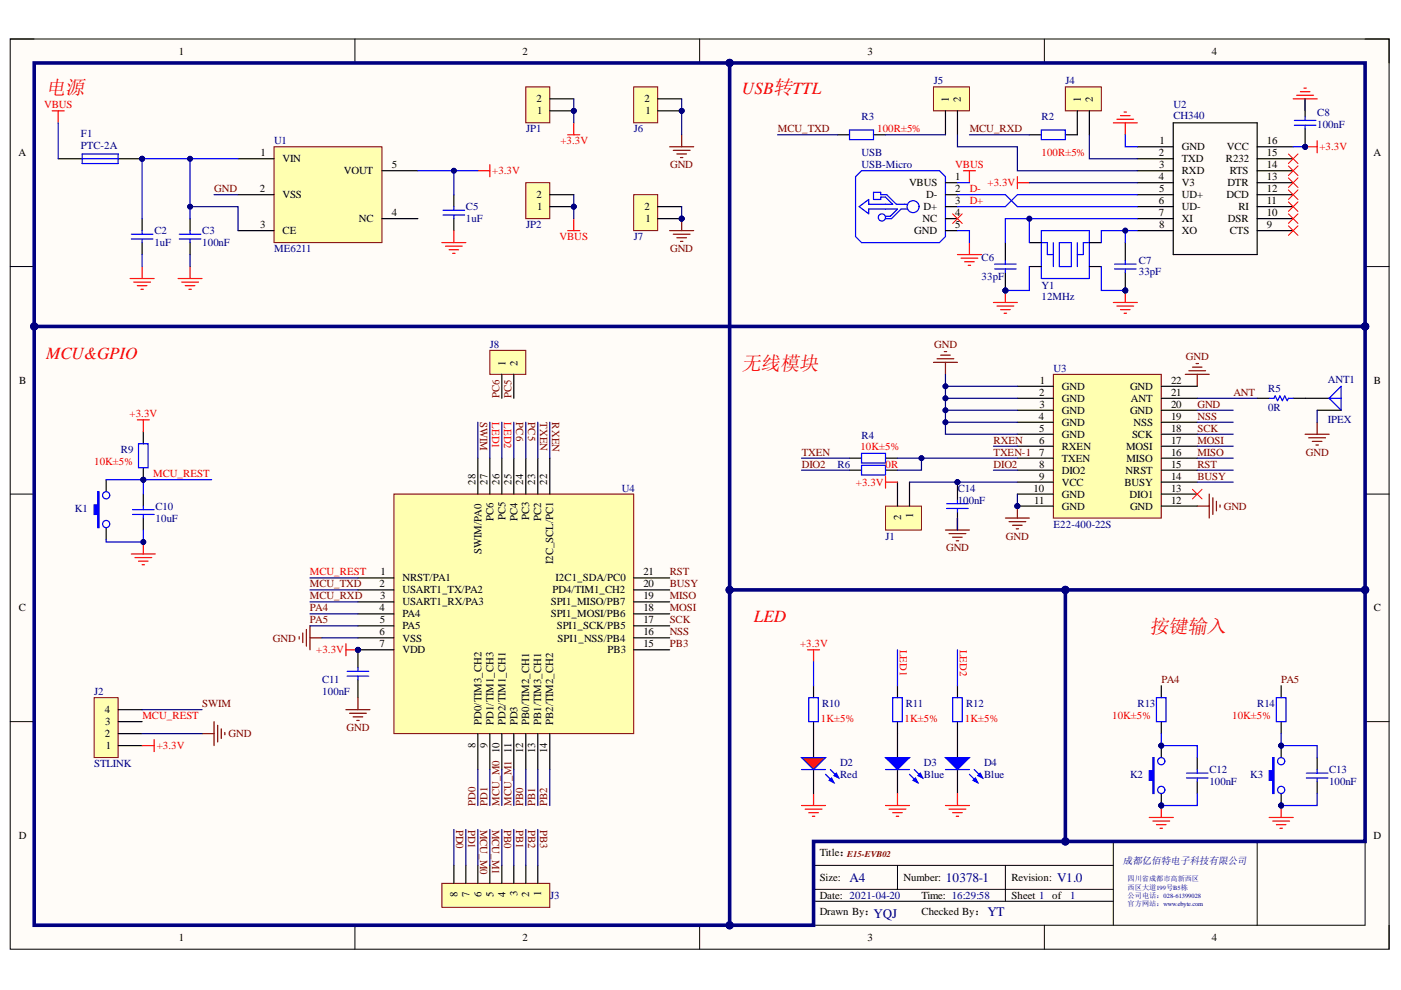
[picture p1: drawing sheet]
<svg xmlns="http://www.w3.org/2000/svg" width="297mm" height="210mm" viewBox="0 0 297 210" stroke-linecap="round" stroke-linejoin="round" font-family="sans-serif">
<defs><g id="words">
<g font-size="4.1" fill="#f00">
<text x="9.8" y="19.9">电源</text>
<text x="157.3" y="78.4">无线模块</text>
<text x="243.7" y="134.2">按键输入</text>
</g>
<g font-size="3.6" fill="#f00">
<text x="157.3" y="19.9">USB转TTL</text>
<text x="9.8" y="76">MCU&amp;GPIO</text>
<text x="159.8" y="131.9">LED</text>
</g>
<g font-size="2.8" fill="#000080">
<text x="180.1" y="187">A4</text>
<text x="200.5" y="187">10378-1</text>
<text x="224.1" y="187">V1.0</text>
<text x="185.2" y="194.6">YQJ</text>
<text x="209.4" y="194.3">YT</text>
</g>
<g font-size="2.3">
<text x="37.9" y="11.6">1</text>
<text x="110.8" y="11.6">2</text>
<text x="183.9" y="11.6">3</text>
<text x="256.9" y="11.6">4</text>
<text x="113.7" y="21.7">2</text>
<text x="136.7" y="21.7">2</text>
<text x="201.2" y="21.7" transform="rotate(-90 201.2 21.7)">1</text>
<text x="203.7" y="21.7" transform="rotate(-90 203.7 21.7)">2</text>
<text x="229.2" y="21.7" transform="rotate(-90 229.2 21.7)">1</text>
<text x="231.7" y="21.7" transform="rotate(-90 231.7 21.7)">2</text>
<text x="113.9" y="24.2">1</text>
<text x="136.8" y="24.2">1</text>
<text x="3.9" y="33.1">A</text>
<text x="55.2" y="33.1">1</text>
<text x="59.9" y="34.4">VIN</text>
<text x="83" y="35.7">5</text>
<text x="245.7" y="33.1">2</text>
<text x="245.8" y="35.7">3</text>
<text x="245.8" y="30.6">1</text>
<text x="250.6" y="31.9">GND</text>
<text x="250.6" y="34.4">TXD</text>
<text x="259.9" y="34.4">R232</text>
<text x="260.1" y="31.9">VCC</text>
<text x="268.6" y="35.7">14</text>
<text x="268.6" y="33.1">15</text>
<text x="268.6" y="30.6">16</text>
<text x="291.2" y="33.1">A</text>
<text x="55.1" y="40.7">2</text>
<text x="59.9" y="42">VSS</text>
<text x="72.9" y="36.9">VOUT</text>
<text x="113.7" y="42">2</text>
<text x="192.7" y="39.5">VBUS</text>
<text x="196.4" y="42">D-</text>
<text x="202.5" y="38.2">1</text>
<text x="202.5" y="40.7">2</text>
<text x="245.7" y="38.2">4</text>
<text x="245.8" y="40.7">5</text>
<text x="250.6" y="36.9">RXD</text>
<text x="250.6" y="39.5">V3</text>
<text x="250.6" y="42">UD+</text>
<text x="260.1" y="42">DCD</text>
<text x="260.2" y="39.5">DTR</text>
<text x="260.7" y="36.9">RTS</text>
<text x="268.6" y="40.7">12</text>
<text x="268.6" y="38.2">13</text>
<text x="76.1" y="47.1">NC</text>
<text x="83" y="45.8">4</text>
<text x="113.9" y="44.5">1</text>
<text x="136.7" y="44.5">2</text>
<text x="136.8" y="47.1">1</text>
<text x="195.6" y="47.1">NC</text>
<text x="195.8" y="44.5">D+</text>
<text x="202.5" y="43.3">3</text>
<text x="202.5" y="45.8">4</text>
<text x="245.7" y="43.3">6</text>
<text x="245.7" y="45.8">7</text>
<text x="250.6" y="44.5">UD-</text>
<text x="250.6" y="47.1">XI</text>
<text x="260.3" y="47.1">DSR</text>
<text x="262.6" y="44.5">RI</text>
<text x="268.6" y="45.8">10</text>
<text x="268.6" y="43.3">11</text>
<text x="55.1" y="48.3">3</text>
<text x="59.9" y="49.7">CE</text>
<text x="193.8" y="49.7">GND</text>
<text x="202.5" y="48.3">5</text>
<text x="245.8" y="48.3">8</text>
<text x="250.6" y="49.7">XO</text>
<text x="260.7" y="49.7">CTS</text>
<text x="268.6" y="48.3">9</text>
<text x="107.2" y="77.6" transform="rotate(-90 107.2 77.6)">1</text>
<text x="109.7" y="77.6" transform="rotate(-90 109.7 77.6)">2</text>
<text x="4.1" y="81.4">B</text>
<text x="220.3" y="83.9">2</text>
<text x="220.5" y="81.4">1</text>
<text x="225.1" y="82.6">GND</text>
<text x="239.6" y="82.6">GND</text>
<text x="248.3" y="83.9">21</text>
<text x="248.3" y="81.4">22</text>
<text x="291.3" y="81.4">B</text>
<text x="220.2" y="89">4</text>
<text x="220.4" y="86.4">3</text>
<text x="225.1" y="85.2">GND</text>
<text x="225.1" y="87.7">GND</text>
<text x="239.6" y="87.7">GND</text>
<text x="239.8" y="85.2">ANT</text>
<text x="248.3" y="89">19</text>
<text x="248.3" y="86.4">20</text>
<text x="220.3" y="91.5">5</text>
<text x="220.3" y="94.1">6</text>
<text x="225.1" y="90.2">GND</text>
<text x="225.1" y="92.8">GND</text>
<text x="225.1" y="95.4">RXEN</text>
<text x="238.7" y="95.4">MOSI</text>
<text x="240" y="92.8">SCK</text>
<text x="240.3" y="90.2">NSS</text>
<text x="248.3" y="94.1">17</text>
<text x="248.3" y="91.5">18</text>
<text x="220.3" y="96.6">7</text>
<text x="220.3" y="99.2">8</text>
<text x="220.3" y="101.7">9</text>
<text x="225.1" y="97.9">TXEN</text>
<text x="225.1" y="100.4">DIO2</text>
<text x="238.7" y="100.4">NRST</text>
<text x="238.8" y="97.9">MISO</text>
<text x="248.3" y="101.7">14</text>
<text x="248.3" y="99.2">15</text>
<text x="248.3" y="96.6">16</text>
<text x="100.8" y="102.7" transform="rotate(-90 100.8 102.7)">28</text>
<text x="103.3" y="102.7" transform="rotate(-90 103.3 102.7)">27</text>
<text x="105.9" y="102.7" transform="rotate(-90 105.9 102.7)">26</text>
<text x="108.4" y="102.7" transform="rotate(-90 108.4 102.7)">25</text>
<text x="111" y="102.7" transform="rotate(-90 111 102.7)">24</text>
<text x="113.5" y="102.7" transform="rotate(-90 113.5 102.7)">23</text>
<text x="116" y="102.7" transform="rotate(-90 116 102.7)">22</text>
<text x="219.1" y="104.3">10</text>
<text x="219.3" y="106.8">11</text>
<text x="225.1" y="103">VCC</text>
<text x="225.1" y="105.5">GND</text>
<text x="238.4" y="103">BUSY</text>
<text x="239.5" y="105.5">DIO1</text>
<text x="248.3" y="106.8">12</text>
<text x="248.3" y="104.3">13</text>
<text x="104.6" y="110.4" transform="rotate(-90 104.6 110.4)">PC6</text>
<text x="107.2" y="110.3" transform="rotate(-90 107.2 110.3)">PC5</text>
<text x="109.7" y="110.4" transform="rotate(-90 109.7 110.4)">PC4</text>
<text x="112.2" y="110.3" transform="rotate(-90 112.2 110.3)">PC3</text>
<text x="114.8" y="110.4" transform="rotate(-90 114.8 110.4)">PC2</text>
<text x="191" y="110.2" transform="rotate(-90 191 110.2)">2</text>
<text x="193.6" y="109.9" transform="rotate(-90 193.6 109.9)">1</text>
<text x="225.1" y="108.1">GND</text>
<text x="239.6" y="108.1">GND</text>
<text x="102.1" y="117.4" transform="rotate(-90 102.1 117.4)">SWIM/PA0</text>
<text x="117.3" y="119.6" transform="rotate(-90 117.3 119.6)">I2C_SCL/PC1</text>
<text x="80.4" y="124.5">2</text>
<text x="80.7" y="122">1</text>
<text x="85.3" y="123.3">NRST/PA1</text>
<text x="85.3" y="125.8">USART1_TX/PA2</text>
<text x="117.1" y="125.8">PD4/TIM1_CH2</text>
<text x="117.8" y="123.3">I2C1_SDA/PC0</text>
<text x="136.4" y="124.5">20</text>
<text x="136.4" y="122">21</text>
<text x="4" y="129.6">C</text>
<text x="80.4" y="129.6">4</text>
<text x="80.6" y="127.1">3</text>
<text x="85.3" y="128.3">USART1_RX/PA3</text>
<text x="85.3" y="130.9">PA4</text>
<text x="116.8" y="130.9">SPI1_MOSI/PB6</text>
<text x="116.8" y="128.3">SPI1_MISO/PB7</text>
<text x="136.4" y="129.6">18</text>
<text x="136.4" y="127.1">19</text>
<text x="291.3" y="129.6">C</text>
<text x="80.4" y="134.7">6</text>
<text x="80.4" y="137.3">7</text>
<text x="80.5" y="132.1">5</text>
<text x="85.3" y="133.4">PA5</text>
<text x="85.3" y="136">VSS</text>
<text x="118.1" y="133.4">SPI1_SCK/PB5</text>
<text x="118.2" y="136">SPI1_NSS/PB4</text>
<text x="136.4" y="137.3">15</text>
<text x="136.4" y="134.7">16</text>
<text x="136.4" y="132.1">17</text>
<text x="85.3" y="138.5">VDD</text>
<text x="128.8" y="138.5">PB3</text>
<text x="22.2" y="151.2">4</text>
<text x="22.3" y="153.8">3</text>
<text x="102.1" y="153.8" transform="rotate(-90 102.1 153.8)">PD0/TIM3_CH2</text>
<text x="104.6" y="153.8" transform="rotate(-90 104.6 153.8)">PD1/TIM1_CH3</text>
<text x="107.2" y="153.8" transform="rotate(-90 107.2 153.8)">PD2/TIM1_CH1</text>
<text x="109.7" y="153.8" transform="rotate(-90 109.7 153.8)">PD3</text>
<text x="112.2" y="153.8" transform="rotate(-90 112.2 153.8)">PB0/TIM2_CH1</text>
<text x="114.8" y="153.8" transform="rotate(-90 114.8 153.8)">PB1/TIM3_CH1</text>
<text x="117.3" y="153.8" transform="rotate(-90 117.3 153.8)">PB2/TIM2_CH2</text>
<text x="22.2" y="156.3">2</text>
<text x="22.4" y="158.8">1</text>
<text x="100.8" y="158.6" transform="rotate(-90 100.8 158.6)">8</text>
<text x="103.3" y="158.7" transform="rotate(-90 103.3 158.7)">9</text>
<text x="105.9" y="159.8" transform="rotate(-90 105.9 159.8)">10</text>
<text x="108.4" y="159.6" transform="rotate(-90 108.4 159.6)">11</text>
<text x="111" y="159.8" transform="rotate(-90 111 159.8)">12</text>
<text x="113.5" y="159.7" transform="rotate(-90 113.5 159.7)">13</text>
<text x="116" y="159.8" transform="rotate(-90 116 159.8)">14</text>
<text x="4" y="177.8">D</text>
<text x="291.2" y="177.8">D</text>
<text x="173.8" y="181.5">Title：</text>
<text x="97" y="190.1" transform="rotate(-90 97 190.1)">8</text>
<text x="99.5" y="190.1" transform="rotate(-90 99.5 190.1)">7</text>
<text x="102.1" y="190.1" transform="rotate(-90 102.1 190.1)">6</text>
<text x="104.6" y="190.1" transform="rotate(-90 104.6 190.1)">5</text>
<text x="107.2" y="190.2" transform="rotate(-90 107.2 190.2)">4</text>
<text x="109.7" y="190" transform="rotate(-90 109.7 190)">3</text>
<text x="112.2" y="190.1" transform="rotate(-90 112.2 190.1)">2</text>
<text x="114.8" y="189.9" transform="rotate(-90 114.8 189.9)">1</text>
<text x="173.8" y="186.8">Size:</text>
<text x="173.8" y="190.6">Date: 2021-04-20</text>
<text x="191.6" y="186.8">Number:</text>
<text x="195.4" y="190.6">Time: 16:29:58</text>
<text x="214.5" y="186.8">Revision:</text>
<text x="214.5" y="190.6">Sheet 1</text>
<text x="223.1" y="190.6">of</text>
<text x="173.8" y="194.1">Drawn By：</text>
<text x="195.4" y="194.1">Checked By：</text>
<text x="37.9" y="199.5">1</text>
<text x="110.8" y="199.5">2</text>
<text x="183.9" y="199.5">3</text>
<text x="256.9" y="199.5">4</text>
</g>
<g font-size="2.3" fill="#000080">
<text x="198" y="17.9">J5</text>
<text x="225.9" y="17.9">J4</text>
<text x="248.8" y="23">U2</text>
<text x="17.2" y="29.1">F1</text>
<text x="111.5" y="28">JP1</text>
<text x="134.4" y="28">J6</text>
<text x="182.7" y="25.5">R3</text>
<text x="220.8" y="25.5">R2</text>
<text x="248.8" y="25.3">CH340</text>
<text x="279.3" y="24.5">C8</text>
<text x="279.3" y="27">100nF</text>
<text x="17.2" y="31.6">PTC-2A</text>
<text x="58.1" y="30.6">U1</text>
<text x="182.7" y="33.1">USB</text>
<text x="182.7" y="35.7">USB-Micro</text>
<text x="98.8" y="44.5">C5</text>
<text x="98.8" y="47.1">1uF</text>
<text x="32.7" y="49.7">C2</text>
<text x="32.7" y="52.2">1uF</text>
<text x="42.9" y="49.7">C3</text>
<text x="42.9" y="52.2">100nF</text>
<text x="58.1" y="53.5">ME6211</text>
<text x="111.5" y="48.3">JP2</text>
<text x="134.4" y="50.9">J7</text>
<text x="208.1" y="55.3">C6</text>
<text x="208.1" y="59.3">33pF</text>
<text x="241.4" y="56">C7</text>
<text x="241.4" y="58.3">33pF</text>
<text x="220.8" y="61.3">Y1</text>
<text x="220.8" y="63.6">12MHz</text>
<text x="103.9" y="73.8">J8</text>
<text x="223.4" y="78.8">U3</text>
<text x="268.8" y="83.1">R5</text>
<text x="281.5" y="81.1">ANT1</text>
<text x="268.8" y="87.2">0R</text>
<text x="281.5" y="89.7">IPEX</text>
<text x="182.7" y="93.1">R4</text>
<text x="25.6" y="96.1">R9</text>
<text x="177.6" y="99.2">R6</text>
<text x="131.8" y="104.3">U4</text>
<text x="203.1" y="104.3">C14</text>
<text x="203.1" y="106.8">100nF</text>
<text x="15.9" y="108.6">K1</text>
<text x="33" y="108.1">C10</text>
<text x="33" y="110.6">10uF</text>
<text x="223.4" y="111.9">E22-400-22S</text>
<text x="187.7" y="114.4">J1</text>
<text x="20" y="147.4">J2</text>
<text x="68.3" y="144.9">C11</text>
<text x="68.3" y="147.4">100nF</text>
<text x="174.3" y="150">R10</text>
<text x="192.1" y="150">R11</text>
<text x="204.8" y="150">R12</text>
<text x="241.2" y="150">R13</text>
<text x="266.6" y="150">R14</text>
<text x="20" y="162.6">STLINK</text>
<text x="178.1" y="162.4">D2</text>
<text x="178.1" y="164.9">Red</text>
<text x="195.9" y="162.4">D3</text>
<text x="195.9" y="164.9">Blue</text>
<text x="208.6" y="162.4">D4</text>
<text x="208.6" y="164.9">Blue</text>
<text x="239.6" y="164.9">K2</text>
<text x="256.4" y="163.9">C12</text>
<text x="256.4" y="166.4">100nF</text>
<text x="265" y="164.9">K3</text>
<text x="281.8" y="163.9">C13</text>
<text x="281.8" y="166.4">100nF</text>
<text x="116.6" y="190.6">J3</text>
<text x="226.9" y="190.6">1</text>
</g>
<g font-size="2.3" fill="#f00">
<text x="9.4" y="23">VBUS</text>
<text x="186" y="28">100R±5%</text>
<text x="118.8" y="30.6">+3.3V</text>
<text x="202.5" y="35.7">VBUS</text>
<text x="220.8" y="33.1">100R±5%</text>
<text x="279.8" y="31.9">+3.3V</text>
<text x="104.4" y="36.9">+3.3V</text>
<text x="205.6" y="40.7">D-</text>
<text x="209.4" y="39.5">+3.3V</text>
<text x="205.6" y="43.3">D+</text>
<text x="118.7" y="50.9">VBUS</text>
<text x="27.5" y="88.5">+3.3V</text>
<text x="104.4" y="89.6" transform="rotate(90 104.4 89.6)">LED1</text>
<text x="106.9" y="89.6" transform="rotate(90 106.9 89.6)">LED2</text>
<text x="182.4" y="95.4">10K±5%</text>
<text x="20" y="98.7">10K±5%</text>
<text x="32.5" y="101.2">MCU_REST</text>
<text x="187.7" y="99.2">0R</text>
<text x="181.5" y="103">+3.3V</text>
<text x="65.7" y="122">MCU_REST</text>
<text x="169.6" y="137.3">+3.3V</text>
<text x="190.8" y="137.8" transform="rotate(90 190.8 137.8)">LED1</text>
<text x="203.5" y="137.8" transform="rotate(90 203.5 137.8)">LED2</text>
<text x="67.1" y="138.5">+3.3V</text>
<text x="30.2" y="152.5">MCU_REST</text>
<text x="174" y="153">1K±5%</text>
<text x="191.8" y="153">1K±5%</text>
<text x="204.6" y="153">1K±5%</text>
<text x="235.8" y="152.5">10K±5%</text>
<text x="261.2" y="152.5">10K±5%</text>
<text x="33.2" y="158.8">+3.3V</text>
</g>
<g font-size="2.3" fill="#800000">
<text x="164.9" y="28">MCU_TXD</text>
<text x="205.6" y="28">MCU_RXD</text>
<text x="142.1" y="35.7">GND</text>
<text x="45.4" y="40.7">GND</text>
<text x="142.1" y="53.5">GND</text>
<text x="198.1" y="73.8">GND</text>
<text x="251.4" y="76.3">GND</text>
<text x="261.5" y="83.9">ANT</text>
<text x="101.8" y="89.6" transform="rotate(90 101.8 89.6)">SWIM</text>
<text x="105.9" y="84.5" transform="rotate(-90 105.9 84.5)">PC6</text>
<text x="108.4" y="84.5" transform="rotate(-90 108.4 84.5)">PC5</text>
<text x="109.4" y="89.6" transform="rotate(90 109.4 89.6)">PC6</text>
<text x="112" y="89.6" transform="rotate(90 112 89.6)">PC5</text>
<text x="114.5" y="89.6" transform="rotate(90 114.5 89.6)">TXEN</text>
<text x="117" y="89.6" transform="rotate(90 117 89.6)">RXEN</text>
<text x="253.9" y="86.4">GND</text>
<text x="253.9" y="89">NSS</text>
<text x="210.7" y="94.1">RXEN</text>
<text x="253.9" y="91.5">SCK</text>
<text x="253.9" y="94.1">MOSI</text>
<text x="170" y="96.6">TXEN</text>
<text x="170" y="99.2">DIO2</text>
<text x="210.7" y="96.6">TXEN-1</text>
<text x="210.7" y="99.2">DIO2</text>
<text x="253.9" y="96.6">MISO</text>
<text x="253.9" y="99.2">RST</text>
<text x="253.9" y="101.7">BUSY</text>
<text x="276.9" y="96.6">GND</text>
<text x="259.5" y="108.1">GND</text>
<text x="200.6" y="116.9">GND</text>
<text x="213.3" y="114.4">GND</text>
<text x="65.7" y="124.5">MCU_TXD</text>
<text x="142" y="124.5">BUSY</text>
<text x="142" y="122">RST</text>
<text x="65.7" y="127.1">MCU_RXD</text>
<text x="65.7" y="129.6">PA4</text>
<text x="142" y="127.1">MISO</text>
<text x="142" y="129.6">MOSI</text>
<text x="57.8" y="136">GND</text>
<text x="65.7" y="132.1">PA5</text>
<text x="142" y="132.1">SCK</text>
<text x="142" y="134.7">NSS</text>
<text x="142" y="137.3">PB3</text>
<text x="42.9" y="150">SWIM</text>
<text x="246.3" y="144.9">PA4</text>
<text x="271.6" y="144.9">PA5</text>
<text x="73.5" y="155">GND</text>
<text x="48.5" y="156.3">GND</text>
<text x="100.8" y="170.8" transform="rotate(-90 100.8 170.8)">PD0</text>
<text x="103.3" y="170.8" transform="rotate(-90 103.3 170.8)">PD1</text>
<text x="105.9" y="170.8" transform="rotate(-90 105.9 170.8)">MCU_M0</text>
<text x="108.4" y="170.8" transform="rotate(-90 108.4 170.8)">MCU_M1</text>
<text x="111" y="170.8" transform="rotate(-90 111 170.8)">PB0</text>
<text x="113.5" y="170.8" transform="rotate(-90 113.5 170.8)">PB1</text>
<text x="116" y="170.8" transform="rotate(-90 116 170.8)">PB2</text>
<text x="96.7" y="175.9" transform="rotate(90 96.7 175.9)">PD0</text>
<text x="99.3" y="175.9" transform="rotate(90 99.3 175.9)">PD1</text>
<text x="101.8" y="175.9" transform="rotate(90 101.8 175.9)">MCU_M0</text>
<text x="104.4" y="175.9" transform="rotate(90 104.4 175.9)">MCU_M1</text>
<text x="106.9" y="175.9" transform="rotate(90 106.9 175.9)">PB0</text>
<text x="109.4" y="175.9" transform="rotate(90 109.4 175.9)">PB1</text>
<text x="112" y="175.9" transform="rotate(90 112 175.9)">PB2</text>
<text x="114.5" y="175.9" transform="rotate(90 114.5 175.9)">PB3</text>
</g>
<text font-size="2.1" fill="#000080" x="238.1" y="183.2">成都亿佰特电子科技有限公司</text>
<text font-size="1.9" fill="#800000" x="179.6" y="181.8">E15-EVB02</text>
<g font-size="1.5" fill="#000080">
<text x="239.1" y="186.9">四川省成都市高新西区</text>
<text x="239.1" y="188.6">西区大道</text>
<text x="239.1" y="190.4">公司电话：</text>
<text x="239.1" y="192.2">官方网站：</text>
</g>
<g font-size="1.4" fill="#000080">
<text x="245.2" y="188.6">199号B5栋</text>
<text x="246.7" y="190.4">028-61399028</text>
<text x="246.7" y="192.2">www.ebyte.com</text>
</g>
</g></defs>
<path d="M2.2 8.3h292.3v193h-292.3z" fill-rule="evenodd" fill="#fffcf8"/>
<path d="M2.2 8.3h292.3v193h-292.3z" fill="none" stroke="#000" stroke-width=".21"/>
<path d="M7.3 13.3h282.1v182.9h-282.1z" fill-rule="evenodd" fill="#fffcf8"/>
<g fill="none" stroke="#000" stroke-width=".21">
<path d="M2.2 8.3h5.1M7.3 13.3h282.1v182.9h-282.1zM75.3 8.3v5M148.3 8.3v5M221.4 8.3v5M289.4 8.3h5.1v5M2.2 56.5h5.1M289.4 56.5h5.1M2.2 104.8h5.1M289.4 104.8h5.1M2.2 153h5.1M289.4 153h5.1"/>
<path d="M236 178.4v17.8M266.5 178.4v17.8M289.4 178.4h-116.9v17.8M75.3 196.2v5.1M148.3 196.2v5.1M172.5 183.5h63.5M172.5 191.1h63.5M172.5 188.6h63.5M190.3 183.5v5.1M213.2 183.5v7.6M221.4 196.2v5.1M294.5 196.2v5.1"/>
</g>
<path d="M30.4 104.8v2.5M30.4 109.8v2.6" fill="none" stroke="#000" stroke-width=".25"/>
<path d="M28.1 108.1h4.6M28.1 109.1h4.6M30.4 107.3v.8M30.4 109.1v.7" fill="none" stroke="#00f" stroke-width=".25"/>
<circle cx="30.4" cy="101.7" r=".51" fill="#000080"/>
<circle cx="30.4" cy="101.7" r=".51" fill="none" stroke="#000080" stroke-width=".21"/>
<path d="M30.4 99.2v2.5" fill="none" stroke="#000" stroke-width=".25"/>
<circle cx="30.4" cy="101.7" r=".51" fill="#000080"/>
<circle cx="30.4" cy="101.7" r=".51" fill="none" stroke="#000080" stroke-width=".21"/>
<path d="M30.4 91.6v2.5" fill="none" stroke="#000" stroke-width=".25"/>
<path d="M29.4 94.1h2v5.1h-2z" fill="none" stroke="#00f" stroke-width=".25"/>
<path d="M27.8 117.5h5.1M28.6 118.2h3.6M29.4 119h2M30.1 119.7h.5M30.4 114.9v2.6" fill="none" stroke="#f00" stroke-width=".25"/>
<circle cx="30.4" cy="114.9" r=".51" fill="#000080"/>
<circle cx="30.4" cy="114.9" r=".51" fill="none" stroke="#000080" stroke-width=".21"/>
<path d="M22.5 101.7v2.6M22.5 111.9v2.5" fill="none" stroke="#000" stroke-width=".25"/>
<path d="M20.7 104.3h.3v7.6h-.3v-2.8h-.7v-2.1h.7z" fill-rule="evenodd" fill="#00f"/>
<g fill="none" stroke="#00f" stroke-width=".25">
<path d="M20.7 104.3h.3v7.6h-.3v-2.8h-.7v-2.1h.7z"/>
<circle cx="22.5" cy="105" r=".76"/>
<circle cx="22.5" cy="111.1" r=".76"/>
</g>
<circle cx="246.2" cy="158.1" r=".51" fill="#000080"/>
<circle cx="246.2" cy="158.1" r=".51" fill="none" stroke="#000080" stroke-width=".21"/>
<circle cx="246.2" cy="170.8" r=".51" fill="#000080"/>
<circle cx="246.2" cy="170.8" r=".51" fill="none" stroke="#000080" stroke-width=".21"/>
<path d="M246.2 158.1v2.5" fill="none" stroke="#000" stroke-width=".25"/>
<circle cx="246.2" cy="158.1" r=".51" fill="#000080"/>
<circle cx="246.2" cy="158.1" r=".51" fill="none" stroke="#000080" stroke-width=".21"/>
<path d="M246.2 168.2v2.6" fill="none" stroke="#000" stroke-width=".25"/>
<circle cx="246.2" cy="170.8" r=".51" fill="#000080"/>
<circle cx="246.2" cy="170.8" r=".51" fill="none" stroke="#000080" stroke-width=".21"/>
<path d="M244.4 160.6h.3v7.6h-.3v-2.7h-.7v-2.1h.7z" fill-rule="evenodd" fill="#00f"/>
<g fill="none" stroke="#00f" stroke-width=".25">
<path d="M245.2 147.9h2v5.1h-2zM244.4 160.6h.3v7.6h-.3v-2.7h-.7v-2.1h.7z"/>
<circle cx="246.2" cy="161.4" r=".76"/>
<circle cx="246.2" cy="167.5" r=".76"/>
</g>
<path d="M246.2 145.4v2.5M246.2 153v2.6" fill="none" stroke="#000" stroke-width=".25"/>
<path d="M243.7 173.3h5.1M244.4 174.1h3.6M245.2 174.8h2M246 175.6h.5M246.2 170.8v2.5" fill="none" stroke="#f00" stroke-width=".25"/>
<circle cx="246.2" cy="170.8" r=".51" fill="#000080"/>
<circle cx="246.2" cy="170.8" r=".51" fill="none" stroke="#000080" stroke-width=".21"/>
<circle cx="271.6" cy="158.1" r=".51" fill="#000080"/>
<circle cx="271.6" cy="158.1" r=".51" fill="none" stroke="#000080" stroke-width=".21"/>
<circle cx="271.6" cy="170.8" r=".51" fill="#000080"/>
<circle cx="271.6" cy="170.8" r=".51" fill="none" stroke="#000080" stroke-width=".21"/>
<path d="M271.6 158.1v2.5" fill="none" stroke="#000" stroke-width=".25"/>
<circle cx="271.6" cy="158.1" r=".51" fill="#000080"/>
<circle cx="271.6" cy="158.1" r=".51" fill="none" stroke="#000080" stroke-width=".21"/>
<path d="M271.6 168.2v2.6" fill="none" stroke="#000" stroke-width=".25"/>
<circle cx="271.6" cy="170.8" r=".51" fill="#000080"/>
<circle cx="271.6" cy="170.8" r=".51" fill="none" stroke="#000080" stroke-width=".21"/>
<path d="M269.9 160.6h.2v7.6h-.2v-2.7h-.8v-2.1h.8z" fill-rule="evenodd" fill="#00f"/>
<g fill="none" stroke="#00f" stroke-width=".25">
<path d="M270.6 147.9h2v5.1h-2zM269.9 160.6h.2v7.6h-.2v-2.7h-.8v-2.1h.8z"/>
<circle cx="271.6" cy="161.4" r=".76"/>
<circle cx="271.6" cy="167.5" r=".76"/>
</g>
<path d="M271.6 145.4v2.5M271.6 153v2.6" fill="none" stroke="#000" stroke-width=".25"/>
<path d="M269.1 173.3h5.1M269.9 174.1h3.5M270.6 174.8h2M271.4 175.6h.5M271.6 170.8v2.5" fill="none" stroke="#f00" stroke-width=".25"/>
<circle cx="271.6" cy="170.8" r=".51" fill="#000080"/>
<circle cx="271.6" cy="170.8" r=".51" fill="none" stroke="#000080" stroke-width=".21"/>
<g fill="none" stroke="#000" stroke-width=".25">
<path d="M241.1 31.1h7.7M241.1 33.7h7.7M241.1 36.2h7.7M241.1 38.7h7.7M248.8 26h17.7v28h-17.7zM266.5 31.1h7.7M266.5 33.7h7.7M266.5 36.2h7.7M266.5 38.7h7.7M241.1 41.3h7.7M241.1 43.8h7.7M241.1 46.4h7.7"/>
<path d="M241.1 48.9h7.7M266.5 41.3h7.7M266.5 43.8h7.7M266.5 46.4h7.7M266.5 48.9h7.7M253.8 160.6v2.6M253.8 165.7v2.5M279.3 160.6v2.6M279.3 165.7v2.5"/>
</g>
<path d="M251.6 163.9h4.5M251.6 164.9h4.5M253.8 163.2v.7M253.8 164.9v.8M277 163.9h4.5M277 164.9h4.5M279.3 163.2v.7M279.3 164.9v.8" fill="none" stroke="#00f" stroke-width=".25"/>
<circle cx="213.2" cy="61.6" r=".51" fill="#000080"/>
<circle cx="213.2" cy="61.6" r=".51" fill="none" stroke="#000080" stroke-width=".21"/>
<path d="M213.2 57.8v3.8" fill="none" stroke="#000" stroke-width=".25"/>
<circle cx="213.2" cy="61.6" r=".51" fill="#000080"/>
<circle cx="213.2" cy="61.6" r=".51" fill="none" stroke="#000080" stroke-width=".21"/>
<path d="M213.2 51.4v3.8" fill="none" stroke="#000" stroke-width=".25"/>
<path d="M210.9 56h4.6M210.9 57h4.6M213.2 55.2v.8M213.2 57v.8" fill="none" stroke="#00f" stroke-width=".25"/>
<circle cx="238.6" cy="61.6" r=".51" fill="#000080"/>
<circle cx="238.6" cy="61.6" r=".51" fill="none" stroke="#000080" stroke-width=".21"/>
<path d="M238.6 57.8v3.8" fill="none" stroke="#000" stroke-width=".25"/>
<circle cx="238.6" cy="61.6" r=".51" fill="#000080"/>
<circle cx="238.6" cy="61.6" r=".51" fill="none" stroke="#000080" stroke-width=".21"/>
<path d="M200.5 38.7h2.5M200.5 41.3h2.5M200.5 43.8h2.5M200.5 46.4h2.5M200.5 48.9h2.5M218.2 51.4h2.6M218.2 56.5h2.6M231 51.4h2.5M231 56.5h2.5M238.6 51.4v3.8" fill="none" stroke="#000" stroke-width=".25"/>
<g fill="none" stroke="#00f" stroke-width=".25">
<path d="M181.4 37.5l1.3-1.3h16.5l1.3 1.3v12.7l-1.3 1.2h-16.5l-1.3-1.2zM192.3 43.3h-2.3l-2-2h-1.3v-.5h-1.5v1.5h1.5v-.5h1l1.6 1.5h-5.1v-1l-2 1.5 2 1.5v-1h6.1l-1.5 1.6h-1.1M192.3 44.3h-1.3l-2 2.1h-1.3M220.8 51.4h1.3v2.6h1.2M220.8 48.9h10.2v10.2h-10.2zM223.3 51.4v5.1M224.6 51.4h2.5v5.1h-2.5zM228.4 51.4v5.1M231 51.4h-1.3v2.6h-1.3M236.3 56h4.6M236.3 57h4.6M238.6 55.2v.8"/>
<path d="M238.6 57v.8"/>
<circle cx="187" cy="46.1" r=".76"/>
<circle cx="193.6" cy="43.8" r="1.27"/>
</g>
<path d="M204.3 36.2h2.5M205.5 36.2v2.5" fill="none" stroke="#f00" stroke-width=".25"/>
<circle cx="276.7" cy="31.1" r=".51" fill="#000080"/>
<circle cx="276.7" cy="31.1" r=".51" fill="none" stroke="#000080" stroke-width=".21"/>
<path d="M276.7 27.3v3.8" fill="none" stroke="#000" stroke-width=".25"/>
<circle cx="276.7" cy="31.1" r=".51" fill="#000080"/>
<circle cx="276.7" cy="31.1" r=".51" fill="none" stroke="#000080" stroke-width=".21"/>
<path d="M276.7 21v3.8" fill="none" stroke="#000" stroke-width=".25"/>
<path d="M274.4 25.5h4.6M274.4 26.5h4.6M276.7 24.8v.7M276.7 26.5v.8" fill="none" stroke="#00f" stroke-width=".25"/>
<g fill="none" stroke="#f00" stroke-width=".25">
<path d="M236 26h5.1M236.8 25.3h3.6M237.6 24.5h2M238.3 23.8h.5M238.6 26v2.6M203 54h5.1M203.8 54.7h3.5M204.5 55.5h2.1M205.3 56.3h.5M205.5 51.4v2.6M210.6 64.1h5.1M211.4 64.9h3.5"/>
<path d="M212.1 65.7h2.1M212.9 66.4h.5M213.2 61.6v2.5"/>
</g>
<circle cx="213.2" cy="61.6" r=".51" fill="#000080"/>
<circle cx="213.2" cy="61.6" r=".51" fill="none" stroke="#000080" stroke-width=".21"/>
<path d="M236 64.1h5.1M236.8 64.9h3.6M237.6 65.7h2M238.3 66.4h.5M238.6 61.6v2.5" fill="none" stroke="#f00" stroke-width=".25"/>
<circle cx="238.6" cy="61.6" r=".51" fill="#000080"/>
<circle cx="238.6" cy="61.6" r=".51" fill="none" stroke="#000080" stroke-width=".21"/>
<g fill="none" stroke="#f00" stroke-width=".21">
<path d="M273.2 37.7l2 2M273.2 35.2l2 2M273.2 32.6l2 2.1M275.2 37.7l-2 2M275.2 35.2l-2 2M275.2 32.6l-2 2.1M202 45.3l2 2.1M204 45.3l-2 2.1M273.2 47.9l2 2M273.2 45.3l2 2.1M273.2 40.3l2 2M273.2 42.8l2 2"/>
<path d="M275.2 47.9l-2 2M275.2 45.3l-2 2.1M275.2 40.3l-2 2M275.2 42.8l-2 2"/>
</g>
<path d="M275.7 19.4h2M276.5 18.7h.5M274.2 21h5.1M274.9 20.2h3.6M276.7 21v2.5M171.2 137.8h2.6M172.5 137.8v2.5M169.9 170.8h5.1M170.7 171.5h3.6M171.5 172.3h2M172.2 173.1h.5M172.5 168.2v2.6" fill="none" stroke="#f00" stroke-width=".25"/>
<path d="M177.6 28.6h2.5M185.2 28.6h2.5M218.2 28.6h2.6M225.9 28.6h2.5M190.3 155.6v5M190.3 163.2v5" fill="none" stroke="#000" stroke-width=".25"/>
<path d="M180.1 27.6h5.1v2h-5.1zM220.8 27.6h5.1v2h-5.1z" fill="none" stroke="#00f" stroke-width=".25"/>
<path d="M187.7 160.6h5.1l-2.5 2.6z" fill="#00f"/>
<path d="M187.7 160.6h5.1l-2.5 2.6zM192.8 164.2l1.8 1.8M193.8 163.2l1.8 1.7" fill="none" stroke="#00f" stroke-width=".25"/>
<path d="M193.6 165.5l.5-.6 .5 1.1z" fill="#00f"/>
<path d="M193.6 165.5l.5-.6 .5 1.1z" fill="none" stroke="#00f" stroke-width=".25"/>
<path d="M195.1 163.9l.5 1-1-.5z" fill="#00f"/>
<path d="M187.7 163.2h5.1M195.1 163.9l.5 1-1-.5z" fill="none" stroke="#00f" stroke-width=".25"/>
<path d="M187.7 170.8h5.1M188.5 171.5h3.6M189.3 172.3h2M190 173.1h.5M190.3 168.2v2.6" fill="none" stroke="#f00" stroke-width=".25"/>
<path d="M203 155.6v5M203 163.2v5" fill="none" stroke="#000" stroke-width=".25"/>
<path d="M200.5 160.6h5l-2.5 2.6z" fill="#00f"/>
<path d="M200.5 160.6h5l-2.5 2.6zM205.5 164.2l1.8 1.8M206.6 163.2l1.7 1.7" fill="none" stroke="#00f" stroke-width=".25"/>
<path d="M206.3 165.5l.5-.6 .5 1.1z" fill="#00f"/>
<path d="M206.3 165.5l.5-.6 .5 1.1z" fill="none" stroke="#00f" stroke-width=".25"/>
<path d="M207.8 163.9l.5 1-1-.5z" fill="#00f"/>
<path d="M171.5 147.9h2v5.1h-2zM189.3 147.9h2v5.1h-2zM202 147.9h2v5.1h-2zM200.5 163.2h5M207.8 163.9l.5 1-1-.5z" fill="none" stroke="#00f" stroke-width=".25"/>
<path d="M200.5 170.8h5M201.2 171.5h3.6M202 172.3h2M202.7 173.1h.6M203 168.2v2.6" fill="none" stroke="#f00" stroke-width=".25"/>
<path d="M172.5 145.4v2.5M172.5 153v7.6M190.3 145.4v2.5M190.3 153v2.6M203 145.4v2.5M203 153v2.6M172.5 163.2v5" fill="none" stroke="#000" stroke-width=".25"/>
<path d="M169.9 160.6h5.1l-2.5 2.6z" fill="#f00"/>
<path d="M169.9 160.6h5.1l-2.5 2.6zM175 164.2l1.8 1.8M176.1 163.2l1.7 1.7" fill="none" stroke="#00f" stroke-width=".25"/>
<path d="M175.8 165.5l.5-.6 .5 1.1z" fill="#00f"/>
<path d="M175.8 165.5l.5-.6 .5 1.1z" fill="none" stroke="#00f" stroke-width=".25"/>
<path d="M177.3 163.9l.5 1-1-.5z" fill="#00f"/>
<path d="M169.9 163.2h5.1M177.3 163.9l.5 1-1-.5z" fill="none" stroke="#00f" stroke-width=".25"/>
<circle cx="75.9" cy="137.8" r=".51" fill="#000080"/>
<circle cx="75.9" cy="137.8" r=".51" fill="none" stroke="#000080" stroke-width=".21"/>
<path d="M83.5 104.8h50.9v50.7h-50.9z" fill-rule="evenodd" fill="#ffffb0"/>
<path d="M83.5 104.8h50.9v50.7h-50.9z" fill="none" stroke="#800000" stroke-width=".21"/>
<path d="M75.9 122.5h7.6M75.9 125.1h7.6M75.9 127.6h7.6M75.9 130.2h7.6M75.9 132.7h7.6M75.9 135.2h7.6M75.9 137.8h7.6" fill="none" stroke="#000" stroke-width=".25"/>
<circle cx="75.9" cy="137.8" r=".51" fill="#000080"/>
<circle cx="75.9" cy="137.8" r=".51" fill="none" stroke="#000080" stroke-width=".21"/>
<g fill="none" stroke="#000" stroke-width=".25">
<path d="M101.3 97.1v7.7M103.9 97.1v7.7M106.4 97.1v7.7M108.9 97.1v7.7M111.5 97.1v7.7M114 97.1v7.7M116.6 97.1v7.7M266.5 84.5h2.6M274.2 84.5h7.6M279.3 87h5M134.4 137.8h7.6M134.4 135.2h7.6"/>
<path d="M134.4 132.7h7.6M134.4 130.2h7.6M134.4 127.6h7.6M134.4 125.1h7.6M134.4 122.5h7.6M101.3 155.5v7.7M103.9 155.5v7.7M106.4 155.5v7.7M108.9 155.5v7.7M111.5 155.5v7.7M114 155.5v7.7M116.6 155.5v7.7"/>
</g>
<g fill="none" stroke="#800000" stroke-width=".25">
<path d="M197.9 76.8h5.1M198.7 76.1h3.5M199.4 75.3h2.1M200.2 74.5h.5M200.5 76.8v2.6M251.3 79.4h5.1M252.1 78.6h3.5M252.8 77.8h2.1M253.6 77.1h.5M253.8 79.4v2.5M276.7 92.1h5.1M277.5 92.8h3.5"/>
<path d="M278.2 93.6h2.1M279 94.4h.5M279.3 89.5v2.6M253.8 107.3h2.6M256.4 104.8v5M257.1 105.5v3.6M257.9 106.3v2M258.7 107v.6"/>
</g>
<path d="M269.1 84.5h1l.3-.6 .5 1.1 .5-1.1 .5 1.1 .5-1.1 .5 1.1 .3-.5h1M281.8 84.5l2.5-2.6v5.1zM281.8 84.5h2.5" fill="none" stroke="#00f" stroke-width=".25"/>
<circle cx="215.7" cy="107.3" r=".51" fill="#000080"/>
<circle cx="215.7" cy="107.3" r=".51" fill="none" stroke="#000080" stroke-width=".21"/>
<path d="M223.3 79.4h22.9v30.4h-22.9z" fill-rule="evenodd" fill="#ffffb0"/>
<path d="M223.3 79.4h22.9v30.4h-22.9z" fill="none" stroke="#800000" stroke-width=".21"/>
<path d="M215.7 81.9h7.6M215.7 84.5h7.6M215.7 87h7.6M215.7 89.5h7.6M215.7 92.1h7.6M215.7 94.6h7.6M215.7 97.1h7.6M215.7 99.7h7.6M215.7 102.2h7.6M215.7 104.8h7.6M215.7 107.3h7.6" fill="none" stroke="#000" stroke-width=".25"/>
<circle cx="215.7" cy="107.3" r=".51" fill="#000080"/>
<circle cx="215.7" cy="107.3" r=".51" fill="none" stroke="#000080" stroke-width=".21"/>
<g fill="none" stroke="#000" stroke-width=".25">
<path d="M30.1 46.4v2.5M30.1 51.4v2.6M40.3 46.4v2.5M40.3 51.4v2.6M246.2 99.7h7.6M246.2 97.1h7.6M246.2 94.6h7.6M246.2 92.1h7.6M246.2 89.5h7.6M246.2 87h7.6M246.2 84.5h7.6M246.2 81.9h7.6"/>
<path d="M246.2 107.3h7.6M246.2 104.8h7.6M246.2 102.2h7.6"/>
</g>
<path d="M27.8 49.7h4.6M27.8 50.7h4.6M30.1 48.9v.8M30.1 50.7v.7M38 49.7h4.6M38 50.7h4.6M40.3 48.9v.8M40.3 50.7v.7" fill="none" stroke="#00f" stroke-width=".25"/>
<path d="M27.6 59.1h5.1M28.4 59.8h3.5M30.1 56.5v2.6M37.8 59.1h5M38.5 59.8h3.6M40.3 56.5v2.6M29.1 60.6h2M29.9 61.3h.5M39.3 60.6h2M40 61.3h.6" fill="none" stroke="#f00" stroke-width=".25"/>
<circle cx="30.1" cy="33.7" r=".51" fill="#000080"/>
<circle cx="30.1" cy="33.7" r=".51" fill="none" stroke="#000080" stroke-width=".21"/>
<path d="M12.3 33.7h5.1M25 33.7h5.1" fill="none" stroke="#000" stroke-width=".25"/>
<circle cx="30.1" cy="33.7" r=".51" fill="#000080"/>
<circle cx="30.1" cy="33.7" r=".51" fill="none" stroke="#000080" stroke-width=".21"/>
<path d="M17.4 32.6h7.6v2.1h-7.6zM17.4 33.7h7.6M93.9 44.6h4.6M93.9 45.6h4.6M96.2 43.8v.8M96.2 45.6v.8" fill="none" stroke="#00f" stroke-width=".25"/>
<path d="M96.2 41.3v2.5M96.2 46.4v2.5" fill="none" stroke="#000" stroke-width=".25"/>
<path d="M11.1 23.5h2.5M12.3 23.5v2.5M101.3 36.2h2.6M103.9 34.9v2.6M93.7 51.4h5.1M94.4 52.2h3.6M95.2 53h2M96 53.7h.5M96.2 48.9v2.5" fill="none" stroke="#f00" stroke-width=".25"/>
<path d="M63.4 135v.5M64.2 134.2v2M65 133.5v3.5M65.7 132.7v5.1M65.7 135.2h2.6" fill="none" stroke="#800000" stroke-width=".25"/>
<circle cx="75.9" cy="137.8" r=".51" fill="#000080"/>
<circle cx="75.9" cy="137.8" r=".51" fill="none" stroke="#000080" stroke-width=".21"/>
<path d="M75.9 137.8v3.8M75.9 144.1v3.8" fill="none" stroke="#000" stroke-width=".25"/>
<circle cx="75.9" cy="137.8" r=".51" fill="#000080"/>
<circle cx="75.9" cy="137.8" r=".51" fill="none" stroke="#000080" stroke-width=".21"/>
<path d="M73.6 142.3h4.6M73.6 143.4h4.6M75.9 141.6v.7M75.9 143.4v.7" fill="none" stroke="#00f" stroke-width=".25"/>
<path d="M73.3 150.5h5.1M74.1 151.2h3.6M74.9 152h2M75.6 152.8h.5M75.9 147.9v2.6" fill="none" stroke="#800000" stroke-width=".25"/>
<path d="M20 147.9h5v12.7h-5z" fill-rule="evenodd" fill="#ffffb0"/>
<path d="M20 147.9h5v12.7h-5z" fill="none" stroke="#800000" stroke-width=".21"/>
<path d="M180.1 97.1h2.6M180.1 99.7h2.6M187.7 97.1h2.6M187.7 99.7h2.6M25 158.1h5.1M25 155.5h5.1M25 153h5.1M25 150.5h5.1" fill="none" stroke="#000" stroke-width=".25"/>
<path d="M182.7 96.1h5v2.1h-5zM182.7 98.7h5v2h-5z" fill="none" stroke="#00f" stroke-width=".25"/>
<path d="M187.7 107.3h7.7v5.1h-7.7z" fill-rule="evenodd" fill="#ffffb0"/>
<path d="M187.7 107.3h7.7v5.1h-7.7z" fill="none" stroke="#800000" stroke-width=".21"/>
<path d="M190.3 102.2v5.1M192.8 102.2v5.1" fill="none" stroke="#000" stroke-width=".25"/>
<path d="M213.2 109.8h5M213.9 110.6h3.6M214.7 111.4h2M215.5 112.1h.5M215.7 107.3v2.5" fill="none" stroke="#800000" stroke-width=".25"/>
<circle cx="215.7" cy="107.3" r=".51" fill="#000080"/>
<circle cx="215.7" cy="107.3" r=".51" fill="none" stroke="#000080" stroke-width=".21"/>
<path d="M42.8 155.5h2.6M45.4 153v5.1M46.1 153.8v3.5M46.9 154.5v2.1M47.7 155.3v.5" fill="none" stroke="#800000" stroke-width=".25"/>
<path d="M225.9 18.4h7.6v5.1h-7.6z" fill-rule="evenodd" fill="#ffffb0"/>
<path d="M225.9 18.4h7.6v5.1h-7.6z" fill="none" stroke="#800000" stroke-width=".21"/>
<path d="M228.4 23.5v5.1M231 23.5v5.1" fill="none" stroke="#000" stroke-width=".25"/>
<path d="M197.9 18.4h7.6v5.1h-7.6z" fill-rule="evenodd" fill="#ffffb0"/>
<path d="M197.9 18.4h7.6v5.1h-7.6z" fill="none" stroke="#800000" stroke-width=".21"/>
<path d="M200.5 23.5v5.1M203 23.5v5.1" fill="none" stroke="#000" stroke-width=".25"/>
<path d="M252.8 103.7l2.1 2.1M254.9 103.7l-2.1 2.1" fill="none" stroke="#f00" stroke-width=".21"/>
<circle cx="203" cy="102.2" r=".51" fill="#000080"/>
<circle cx="203" cy="102.2" r=".51" fill="none" stroke="#000080" stroke-width=".21"/>
<path d="M203 102.2v3.8M203 108.6v3.8" fill="none" stroke="#000" stroke-width=".25"/>
<circle cx="203" cy="102.2" r=".51" fill="#000080"/>
<circle cx="203" cy="102.2" r=".51" fill="none" stroke="#000080" stroke-width=".21"/>
<path d="M200.7 106.8h4.6M200.7 107.8h4.6M203 106v.8M203 107.8v.8" fill="none" stroke="#00f" stroke-width=".25"/>
<path d="M200.5 112.4h5M201.2 113.1h3.6M202 113.9h2M202.7 114.7h.6M203 109.8v2.6" fill="none" stroke="#800000" stroke-width=".25"/>
<path d="M58.1 31.1h22.9v20.3h-22.9z" fill-rule="evenodd" fill="#ffffb0"/>
<path d="M58.1 31.1h22.9v20.3h-22.9z" fill="none" stroke="#800000" stroke-width=".21"/>
<path d="M50.5 33.7h7.6M81 36.2h7.6M50.5 41.3h7.6M50.5 48.9h7.6M81 46.4h7.6" fill="none" stroke="#000" stroke-width=".25"/>
<path d="M120.4 28.6h2.5M121.6 26v2.6M120.4 48.9h2.5M121.6 46.4v2.5" fill="none" stroke="#f00" stroke-width=".25"/>
<circle cx="144.5" cy="23.5" r=".51" fill="#000080"/>
<circle cx="144.5" cy="23.5" r=".51" fill="none" stroke="#000080" stroke-width=".21"/>
<path d="M134.4 18.4h5v7.6h-5z" fill-rule="evenodd" fill="#ffffb0"/>
<path d="M134.4 18.4h5v7.6h-5z" fill="none" stroke="#800000" stroke-width=".21"/>
<path d="M139.4 23.5h5.1" fill="none" stroke="#000" stroke-width=".25"/>
<circle cx="144.5" cy="23.5" r=".51" fill="#000080"/>
<circle cx="144.5" cy="23.5" r=".51" fill="none" stroke="#000080" stroke-width=".21"/>
<path d="M139.4 21h5.1" fill="none" stroke="#000" stroke-width=".25"/>
<circle cx="144.5" cy="46.4" r=".51" fill="#000080"/>
<circle cx="144.5" cy="46.4" r=".51" fill="none" stroke="#000080" stroke-width=".21"/>
<path d="M134.4 41.3h5v7.6h-5z" fill-rule="evenodd" fill="#ffffb0"/>
<path d="M134.4 41.3h5v7.6h-5z" fill="none" stroke="#800000" stroke-width=".21"/>
<path d="M139.4 46.4h5.1" fill="none" stroke="#000" stroke-width=".25"/>
<circle cx="144.5" cy="46.4" r=".51" fill="#000080"/>
<circle cx="144.5" cy="46.4" r=".51" fill="none" stroke="#000080" stroke-width=".21"/>
<path d="M139.4 43.8h5.1" fill="none" stroke="#000" stroke-width=".25"/>
<path d="M142 31.1h5.1M142.7 31.9h3.6M143.5 32.6h2M144.3 33.4h.5M144.5 28.6v2.5M142 48.9h5.1M142.7 49.7h3.6M143.5 50.4h2M144.3 51.2h.5M144.5 46.4v2.5" fill="none" stroke="#800000" stroke-width=".25"/>
<circle cx="144.5" cy="46.4" r=".51" fill="#000080"/>
<circle cx="144.5" cy="46.4" r=".51" fill="none" stroke="#000080" stroke-width=".21"/>
<circle cx="121.6" cy="23.5" r=".51" fill="#000080"/>
<circle cx="121.6" cy="23.5" r=".51" fill="none" stroke="#000080" stroke-width=".21"/>
<path d="M111.5 18.4h5.1v7.6h-5.1z" fill-rule="evenodd" fill="#ffffb0"/>
<path d="M111.5 18.4h5.1v7.6h-5.1z" fill="none" stroke="#800000" stroke-width=".21"/>
<path d="M116.6 23.5h5" fill="none" stroke="#000" stroke-width=".25"/>
<circle cx="121.6" cy="23.5" r=".51" fill="#000080"/>
<circle cx="121.6" cy="23.5" r=".51" fill="none" stroke="#000080" stroke-width=".21"/>
<path d="M116.6 21h5" fill="none" stroke="#000" stroke-width=".25"/>
<circle cx="121.6" cy="43.8" r=".51" fill="#000080"/>
<circle cx="121.6" cy="43.8" r=".51" fill="none" stroke="#000080" stroke-width=".21"/>
<path d="M111.5 38.7h5.1v7.7h-5.1z" fill-rule="evenodd" fill="#ffffb0"/>
<path d="M111.5 38.7h5.1v7.7h-5.1z" fill="none" stroke="#800000" stroke-width=".21"/>
<path d="M116.6 43.8h5" fill="none" stroke="#000" stroke-width=".25"/>
<circle cx="121.6" cy="43.8" r=".51" fill="#000080"/>
<circle cx="121.6" cy="43.8" r=".51" fill="none" stroke="#000080" stroke-width=".21"/>
<path d="M116.6 41.3h5" fill="none" stroke="#000" stroke-width=".25"/>
<path d="M93.7 187.3h22.9v5.1h-22.9z" fill-rule="evenodd" fill="#ffffb0"/>
<path d="M93.7 187.3h22.9v5.1h-22.9z" fill="none" stroke="#800000" stroke-width=".21"/>
<path d="M96.2 183.5v3.8M98.8 183.5v3.8M101.3 183.5v3.8M103.9 183.5v3.8M106.4 183.5v3.8M108.9 183.5v3.8M111.5 183.5v3.8M114 183.5v3.8" fill="none" stroke="#000" stroke-width=".25"/>
<path d="M73.3 136.5v2.5M73.3 137.8h2.6" fill="none" stroke="#f00" stroke-width=".25"/>
<circle cx="75.9" cy="137.8" r=".51" fill="#000080"/>
<circle cx="75.9" cy="137.8" r=".51" fill="none" stroke="#000080" stroke-width=".21"/>
<path d="M276.7 31.1h2.6M279.3 29.9v2.5M29.1 89h2.6M30.4 89v2.6M187.7 101v2.5M187.7 102.2h2.6M30.1 158.1h2.6M32.7 156.8v2.6" fill="none" stroke="#f00" stroke-width=".25"/>
<circle cx="276.7" cy="31.1" r=".51" fill="#000080"/>
<circle cx="276.7" cy="31.1" r=".51" fill="none" stroke="#000080" stroke-width=".21"/>
<path d="M215.7 37.5v2.5M215.7 38.7h2.5" fill="none" stroke="#f00" stroke-width=".25"/>
<path d="M103.9 74.3h7.6v5.1h-7.6z" fill-rule="evenodd" fill="#ffffb0"/>
<path d="M103.9 74.3h7.6v5.1h-7.6z" fill="none" stroke="#800000" stroke-width=".21"/>
<path d="M106.4 79.4v5M108.9 79.4v5" fill="none" stroke="#000" stroke-width=".25"/>
<path d="M276.7 21v2.5" fill="none" stroke="#000080" stroke-width=".25"/>
<path d="M225.9 125.1v53.3" fill="none" stroke="#000080" stroke-width=".76"/>
<circle cx="225.9" cy="178.4" r=".76" fill="#000080"/>
<circle cx="225.9" cy="178.4" r=".76" fill="none" stroke="#000080" stroke-width=".21"/>
<circle cx="225.9" cy="125.1" r=".76" fill="#000080"/>
<circle cx="225.9" cy="125.1" r=".76" fill="none" stroke="#000080" stroke-width=".21"/>
<path d="M30.4 112.4v2.5h-7.9v-.5" fill="none" stroke="#00f" stroke-width=".25"/>
<circle cx="30.4" cy="114.9" r=".51" fill="#000080"/>
<circle cx="30.4" cy="114.9" r=".51" fill="none" stroke="#000080" stroke-width=".21"/>
<path d="M22.5 101.7h7.9v3.1" fill="none" stroke="#00f" stroke-width=".25"/>
<circle cx="30.4" cy="101.7" r=".51" fill="#000080"/>
<circle cx="30.4" cy="101.7" r=".51" fill="none" stroke="#000080" stroke-width=".21"/>
<path d="M30.1 155.5h12.7M30.1 150.5h12.7" fill="none" stroke="#000080" stroke-width=".25"/>
<path d="M30.1 33.7h20.4" fill="none" stroke="#00f" stroke-width=".25"/>
<circle cx="30.1" cy="33.7" r=".51" fill="#000080"/>
<circle cx="30.1" cy="33.7" r=".51" fill="none" stroke="#000080" stroke-width=".21"/>
<circle cx="40.3" cy="33.7" r=".51" fill="#000080"/>
<circle cx="40.3" cy="33.7" r=".51" fill="none" stroke="#000080" stroke-width=".21"/>
<path d="M30.4 101.7h14.5" fill="none" stroke="#00f" stroke-width=".25"/>
<circle cx="30.4" cy="101.7" r=".51" fill="#000080"/>
<circle cx="30.4" cy="101.7" r=".51" fill="none" stroke="#000080" stroke-width=".21"/>
<path d="M40.3 43.8h10.2v5.1" fill="none" stroke="#000080" stroke-width=".25"/>
<circle cx="40.3" cy="43.8" r=".51" fill="#000080"/>
<circle cx="40.3" cy="43.8" r=".51" fill="none" stroke="#000080" stroke-width=".21"/>
<path d="M45.4 41.3h5.1M65.7 132.7h10.2M65.7 130.2h10.2M65.7 127.6h10.2M65.7 125.1h10.2M65.7 122.5h10.2M68.3 135.2h7.6" fill="none" stroke="#000080" stroke-width=".25"/>
<path d="M88.6 36.2h12.7" fill="none" stroke="#00f" stroke-width=".25"/>
<circle cx="96.2" cy="36.2" r=".51" fill="#000080"/>
<circle cx="96.2" cy="36.2" r=".51" fill="none" stroke="#000080" stroke-width=".21"/>
<path d="M164.9 28.6h12.7M187.7 28.6h12.8M169.9 99.7h10.2M169.9 97.1h10.2M195.4 97.1v2.6h-5.1" fill="none" stroke="#000080" stroke-width=".25"/>
<circle cx="195.4" cy="97.1" r=".51" fill="#000080"/>
<circle cx="195.4" cy="97.1" r=".51" fill="none" stroke="#000080" stroke-width=".21"/>
<path d="M190.3 97.1h25.4" fill="none" stroke="#000080" stroke-width=".25"/>
<circle cx="195.4" cy="97.1" r=".51" fill="#000080"/>
<circle cx="195.4" cy="97.1" r=".51" fill="none" stroke="#000080" stroke-width=".21"/>
<path d="M192.8 102.2h22.9" fill="none" stroke="#000080" stroke-width=".25"/>
<circle cx="203" cy="102.2" r=".51" fill="#000080"/>
<circle cx="203" cy="102.2" r=".51" fill="none" stroke="#000080" stroke-width=".21"/>
<path d="M200.5 89.5v2.6h15.2" fill="none" stroke="#000080" stroke-width=".25"/>
<circle cx="200.5" cy="89.5" r=".51" fill="#000080"/>
<circle cx="200.5" cy="89.5" r=".51" fill="none" stroke="#000080" stroke-width=".21"/>
<path d="M200.5 87v2.5h15.2" fill="none" stroke="#000080" stroke-width=".25"/>
<circle cx="200.5" cy="89.5" r=".51" fill="#000080"/>
<circle cx="200.5" cy="89.5" r=".51" fill="none" stroke="#000080" stroke-width=".21"/>
<circle cx="200.5" cy="87" r=".51" fill="#000080"/>
<circle cx="200.5" cy="87" r=".51" fill="none" stroke="#000080" stroke-width=".21"/>
<path d="M200.5 84.5v2.5h15.2" fill="none" stroke="#000080" stroke-width=".25"/>
<circle cx="200.5" cy="87" r=".51" fill="#000080"/>
<circle cx="200.5" cy="87" r=".51" fill="none" stroke="#000080" stroke-width=".21"/>
<circle cx="200.5" cy="84.4" r=".51" fill="#000080"/>
<circle cx="200.5" cy="84.4" r=".51" fill="none" stroke="#000080" stroke-width=".21"/>
<path d="M200.5 81.9v2.6h15.2" fill="none" stroke="#000080" stroke-width=".25"/>
<circle cx="200.5" cy="84.4" r=".51" fill="#000080"/>
<circle cx="200.5" cy="84.4" r=".51" fill="none" stroke="#000080" stroke-width=".21"/>
<circle cx="200.5" cy="81.9" r=".51" fill="#000080"/>
<circle cx="200.5" cy="81.9" r=".51" fill="none" stroke="#000080" stroke-width=".21"/>
<path d="M200.5 79.4v2.5h15.2" fill="none" stroke="#000080" stroke-width=".25"/>
<circle cx="200.5" cy="81.9" r=".51" fill="#000080"/>
<circle cx="200.5" cy="81.9" r=".51" fill="none" stroke="#000080" stroke-width=".21"/>
<path d="M203 38.7h2.5M203 48.9h2.5v2.5M203 41.3h10.2l2.5 2.5h25.4M218.2 56.5v5.1h-5M241.1 41.3h-25.4l-2.5 2.5h-10.2" fill="none" stroke="#00f" stroke-width=".25"/>
<path d="M203 28.6v2.5h12.7v5.1h25.4M205.5 28.6h12.7M210.6 99.7h5.1M210.6 94.6h5.1" fill="none" stroke="#000080" stroke-width=".25"/>
<circle cx="213.2" cy="61.6" r=".51" fill="#000080"/>
<circle cx="213.2" cy="61.6" r=".51" fill="none" stroke="#000080" stroke-width=".21"/>
<path d="M218.2 46.4h-5v5" fill="none" stroke="#00f" stroke-width=".25"/>
<circle cx="218.2" cy="46.4" r=".51" fill="#000080"/>
<circle cx="218.2" cy="46.4" r=".51" fill="none" stroke="#000080" stroke-width=".21"/>
<path d="M241.1 46.4h-22.9v5" fill="none" stroke="#00f" stroke-width=".25"/>
<circle cx="218.2" cy="46.4" r=".51" fill="#000080"/>
<circle cx="218.2" cy="46.4" r=".51" fill="none" stroke="#000080" stroke-width=".21"/>
<path d="M218.2 38.7h22.9M231 28.6v5.1h10.1" fill="none" stroke="#000080" stroke-width=".25"/>
<path d="M233.5 56.5v5.1h5.1" fill="none" stroke="#00f" stroke-width=".25"/>
<circle cx="238.6" cy="61.6" r=".51" fill="#000080"/>
<circle cx="238.6" cy="61.6" r=".51" fill="none" stroke="#000080" stroke-width=".21"/>
<path d="M241.1 48.9h-7.6v2.5" fill="none" stroke="#00f" stroke-width=".25"/>
<circle cx="238.6" cy="48.9" r=".51" fill="#000080"/>
<circle cx="238.6" cy="48.9" r=".51" fill="none" stroke="#000080" stroke-width=".21"/>
<path d="M238.6 28.6v2.5h2.5M253.8 168.2v2.6h-7.6" fill="none" stroke="#00f" stroke-width=".25"/>
<circle cx="246.2" cy="170.8" r=".51" fill="#000080"/>
<circle cx="246.2" cy="170.8" r=".51" fill="none" stroke="#000080" stroke-width=".21"/>
<path d="M246.2 155.6v2.5h7.6v2.5" fill="none" stroke="#00f" stroke-width=".25"/>
<circle cx="246.2" cy="158.1" r=".51" fill="#000080"/>
<circle cx="246.2" cy="158.1" r=".51" fill="none" stroke="#000080" stroke-width=".21"/>
<path d="M253.8 99.7h7.7M253.8 97.1h7.7M253.8 94.6h7.7M253.8 92.1h7.7M253.8 89.5h7.7M253.8 87h7.7M253.8 84.5h12.7M253.8 102.2h7.7" fill="none" stroke="#000080" stroke-width=".25"/>
<path d="M279.3 168.2v2.6h-7.7" fill="none" stroke="#00f" stroke-width=".25"/>
<circle cx="271.6" cy="170.8" r=".51" fill="#000080"/>
<circle cx="271.6" cy="170.8" r=".51" fill="none" stroke="#000080" stroke-width=".21"/>
<path d="M271.6 155.6v2.5h7.7v2.5" fill="none" stroke="#00f" stroke-width=".25"/>
<circle cx="271.6" cy="158.1" r=".51" fill="#000080"/>
<circle cx="271.6" cy="158.1" r=".51" fill="none" stroke="#000080" stroke-width=".21"/>
<path d="M274.2 31.1h2.5" fill="none" stroke="#00f" stroke-width=".25"/>
<circle cx="276.7" cy="31.1" r=".51" fill="#000080"/>
<circle cx="276.7" cy="31.1" r=".51" fill="none" stroke="#000080" stroke-width=".21"/>
<path d="M12.3 26v7.7M30.1 33.7v12.7M30.1 54v2.5" fill="none" stroke="#00f" stroke-width=".25"/>
<circle cx="30.1" cy="33.7" r=".51" fill="#000080"/>
<circle cx="30.1" cy="33.7" r=".51" fill="none" stroke="#000080" stroke-width=".21"/>
<path d="M40.3 54v2.5" fill="none" stroke="#000080" stroke-width=".25"/>
<path d="M40.3 33.7v12.7" fill="none" stroke="#00f" stroke-width=".25"/>
<circle cx="40.3" cy="33.7" r=".51" fill="#000080"/>
<circle cx="40.3" cy="33.7" r=".51" fill="none" stroke="#000080" stroke-width=".21"/>
<circle cx="40.3" cy="43.8" r=".51" fill="#000080"/>
<circle cx="40.3" cy="43.8" r=".51" fill="none" stroke="#000080" stroke-width=".21"/>
<path d="M96.2 175.9v7.6" fill="none" stroke="#000080" stroke-width=".25"/>
<path d="M96.2 36.2v5.1" fill="none" stroke="#00f" stroke-width=".25"/>
<circle cx="96.2" cy="36.2" r=".51" fill="#000080"/>
<circle cx="96.2" cy="36.2" r=".51" fill="none" stroke="#000080" stroke-width=".21"/>
<g fill="none" stroke="#000080" stroke-width=".25">
<path d="M121.6 41.3v5.1M101.3 89.5v7.6M103.9 89.5v7.6M106.4 89.5v7.6M108.9 89.5v7.6M111.5 89.5v7.6M114 89.5v7.6M116.6 89.5v7.6M98.8 175.9v7.6M101.3 163.2v7.6M101.3 175.9v7.6M103.9 163.2v7.6"/>
<path d="M103.9 175.9v7.6M106.4 163.2v7.6M106.4 175.9v7.6M108.9 163.2v7.6M108.9 175.9v7.6M111.5 163.2v7.6M111.5 175.9v7.6M114 163.2v7.6M114 175.9v7.6M116.6 163.2v7.6"/>
</g>
<circle cx="121.6" cy="43.8" r=".51" fill="#000080"/>
<circle cx="121.6" cy="43.8" r=".51" fill="none" stroke="#000080" stroke-width=".21"/>
<path d="M121.6 21v5" fill="none" stroke="#000080" stroke-width=".25"/>
<circle cx="121.6" cy="23.5" r=".51" fill="#000080"/>
<circle cx="121.6" cy="23.5" r=".51" fill="none" stroke="#000080" stroke-width=".21"/>
<path d="M144.5 43.8v2.6" fill="none" stroke="#000080" stroke-width=".25"/>
<circle cx="144.5" cy="46.4" r=".51" fill="#000080"/>
<circle cx="144.5" cy="46.4" r=".51" fill="none" stroke="#000080" stroke-width=".21"/>
<path d="M144.5 21v7.6" fill="none" stroke="#000080" stroke-width=".25"/>
<circle cx="144.5" cy="23.5" r=".51" fill="#000080"/>
<circle cx="144.5" cy="23.5" r=".51" fill="none" stroke="#000080" stroke-width=".21"/>
<path d="M190.3 137.8v7.6M203 137.8v7.6M172.5 140.3v5.1" fill="none" stroke="#00f" stroke-width=".25"/>
<path d="M203 109.8v2.6M215.7 104.8v2.5" fill="none" stroke="#000080" stroke-width=".25"/>
<circle cx="215.7" cy="107.3" r=".51" fill="#000080"/>
<circle cx="215.7" cy="107.3" r=".51" fill="none" stroke="#000080" stroke-width=".21"/>
<path d="M238.6 48.9v2.5" fill="none" stroke="#00f" stroke-width=".25"/>
<circle cx="238.6" cy="48.9" r=".51" fill="#000080"/>
<circle cx="238.6" cy="48.9" r=".51" fill="none" stroke="#000080" stroke-width=".21"/>
<path d="M279.3 87v2.5" fill="none" stroke="#000080" stroke-width=".25"/>
<path d="M7.3 13.3h282.1v165.1h-116.9v17.8h-165.2z" fill="none" stroke="#000080" stroke-width=".76"/>
<circle cx="289.4" cy="69.2" r=".76" fill="#000080"/>
<circle cx="289.4" cy="69.2" r=".76" fill="none" stroke="#000080" stroke-width=".21"/>
<circle cx="154.7" cy="13.3" r=".76" fill="#000080"/>
<circle cx="154.7" cy="13.3" r=".76" fill="none" stroke="#000080" stroke-width=".21"/>
<circle cx="7.3" cy="69.2" r=".76" fill="#000080"/>
<circle cx="7.3" cy="69.2" r=".76" fill="none" stroke="#000080" stroke-width=".21"/>
<circle cx="154.7" cy="196.2" r=".76" fill="#000080"/>
<circle cx="154.7" cy="196.2" r=".76" fill="none" stroke="#000080" stroke-width=".21"/>
<circle cx="225.9" cy="178.4" r=".76" fill="#000080"/>
<circle cx="225.9" cy="178.4" r=".76" fill="none" stroke="#000080" stroke-width=".21"/>
<circle cx="289.4" cy="125.1" r=".76" fill="#000080"/>
<circle cx="289.4" cy="125.1" r=".76" fill="none" stroke="#000080" stroke-width=".21"/>
<circle cx="289.4" cy="69.2" r=".76" fill="#000080"/>
<circle cx="289.4" cy="69.2" r=".76" fill="none" stroke="#000080" stroke-width=".21"/>
<path d="M7.3 69.2h282.1" fill="none" stroke="#000080" stroke-width=".76"/>
<circle cx="7.3" cy="69.2" r=".76" fill="#000080"/>
<circle cx="7.3" cy="69.2" r=".76" fill="none" stroke="#000080" stroke-width=".21"/>
<circle cx="289.4" cy="69.2" r=".76" fill="#000080"/>
<circle cx="289.4" cy="69.2" r=".76" fill="none" stroke="#000080" stroke-width=".21"/>
<path d="M154.7 125.1h134.7" fill="none" stroke="#000080" stroke-width=".76"/>
<circle cx="154.7" cy="125.1" r=".76" fill="#000080"/>
<circle cx="154.7" cy="125.1" r=".76" fill="none" stroke="#000080" stroke-width=".21"/>
<circle cx="225.9" cy="125.1" r=".76" fill="#000080"/>
<circle cx="225.9" cy="125.1" r=".76" fill="none" stroke="#000080" stroke-width=".21"/>
<circle cx="289.4" cy="125.1" r=".76" fill="#000080"/>
<circle cx="289.4" cy="125.1" r=".76" fill="none" stroke="#000080" stroke-width=".21"/>
<path d="M154.7 13.3v182.9" fill="none" stroke="#000080" stroke-width=".76"/>
<circle cx="154.7" cy="196.2" r=".76" fill="#000080"/>
<circle cx="154.7" cy="196.2" r=".76" fill="none" stroke="#000080" stroke-width=".21"/>
<circle cx="154.7" cy="125.1" r=".76" fill="#000080"/>
<circle cx="154.7" cy="125.1" r=".76" fill="none" stroke="#000080" stroke-width=".21"/>
<circle cx="154.7" cy="13.3" r=".76" fill="#000080"/>
<circle cx="154.7" cy="13.3" r=".76" fill="none" stroke="#000080" stroke-width=".21"/>
<use href="#words"/>
</svg>
